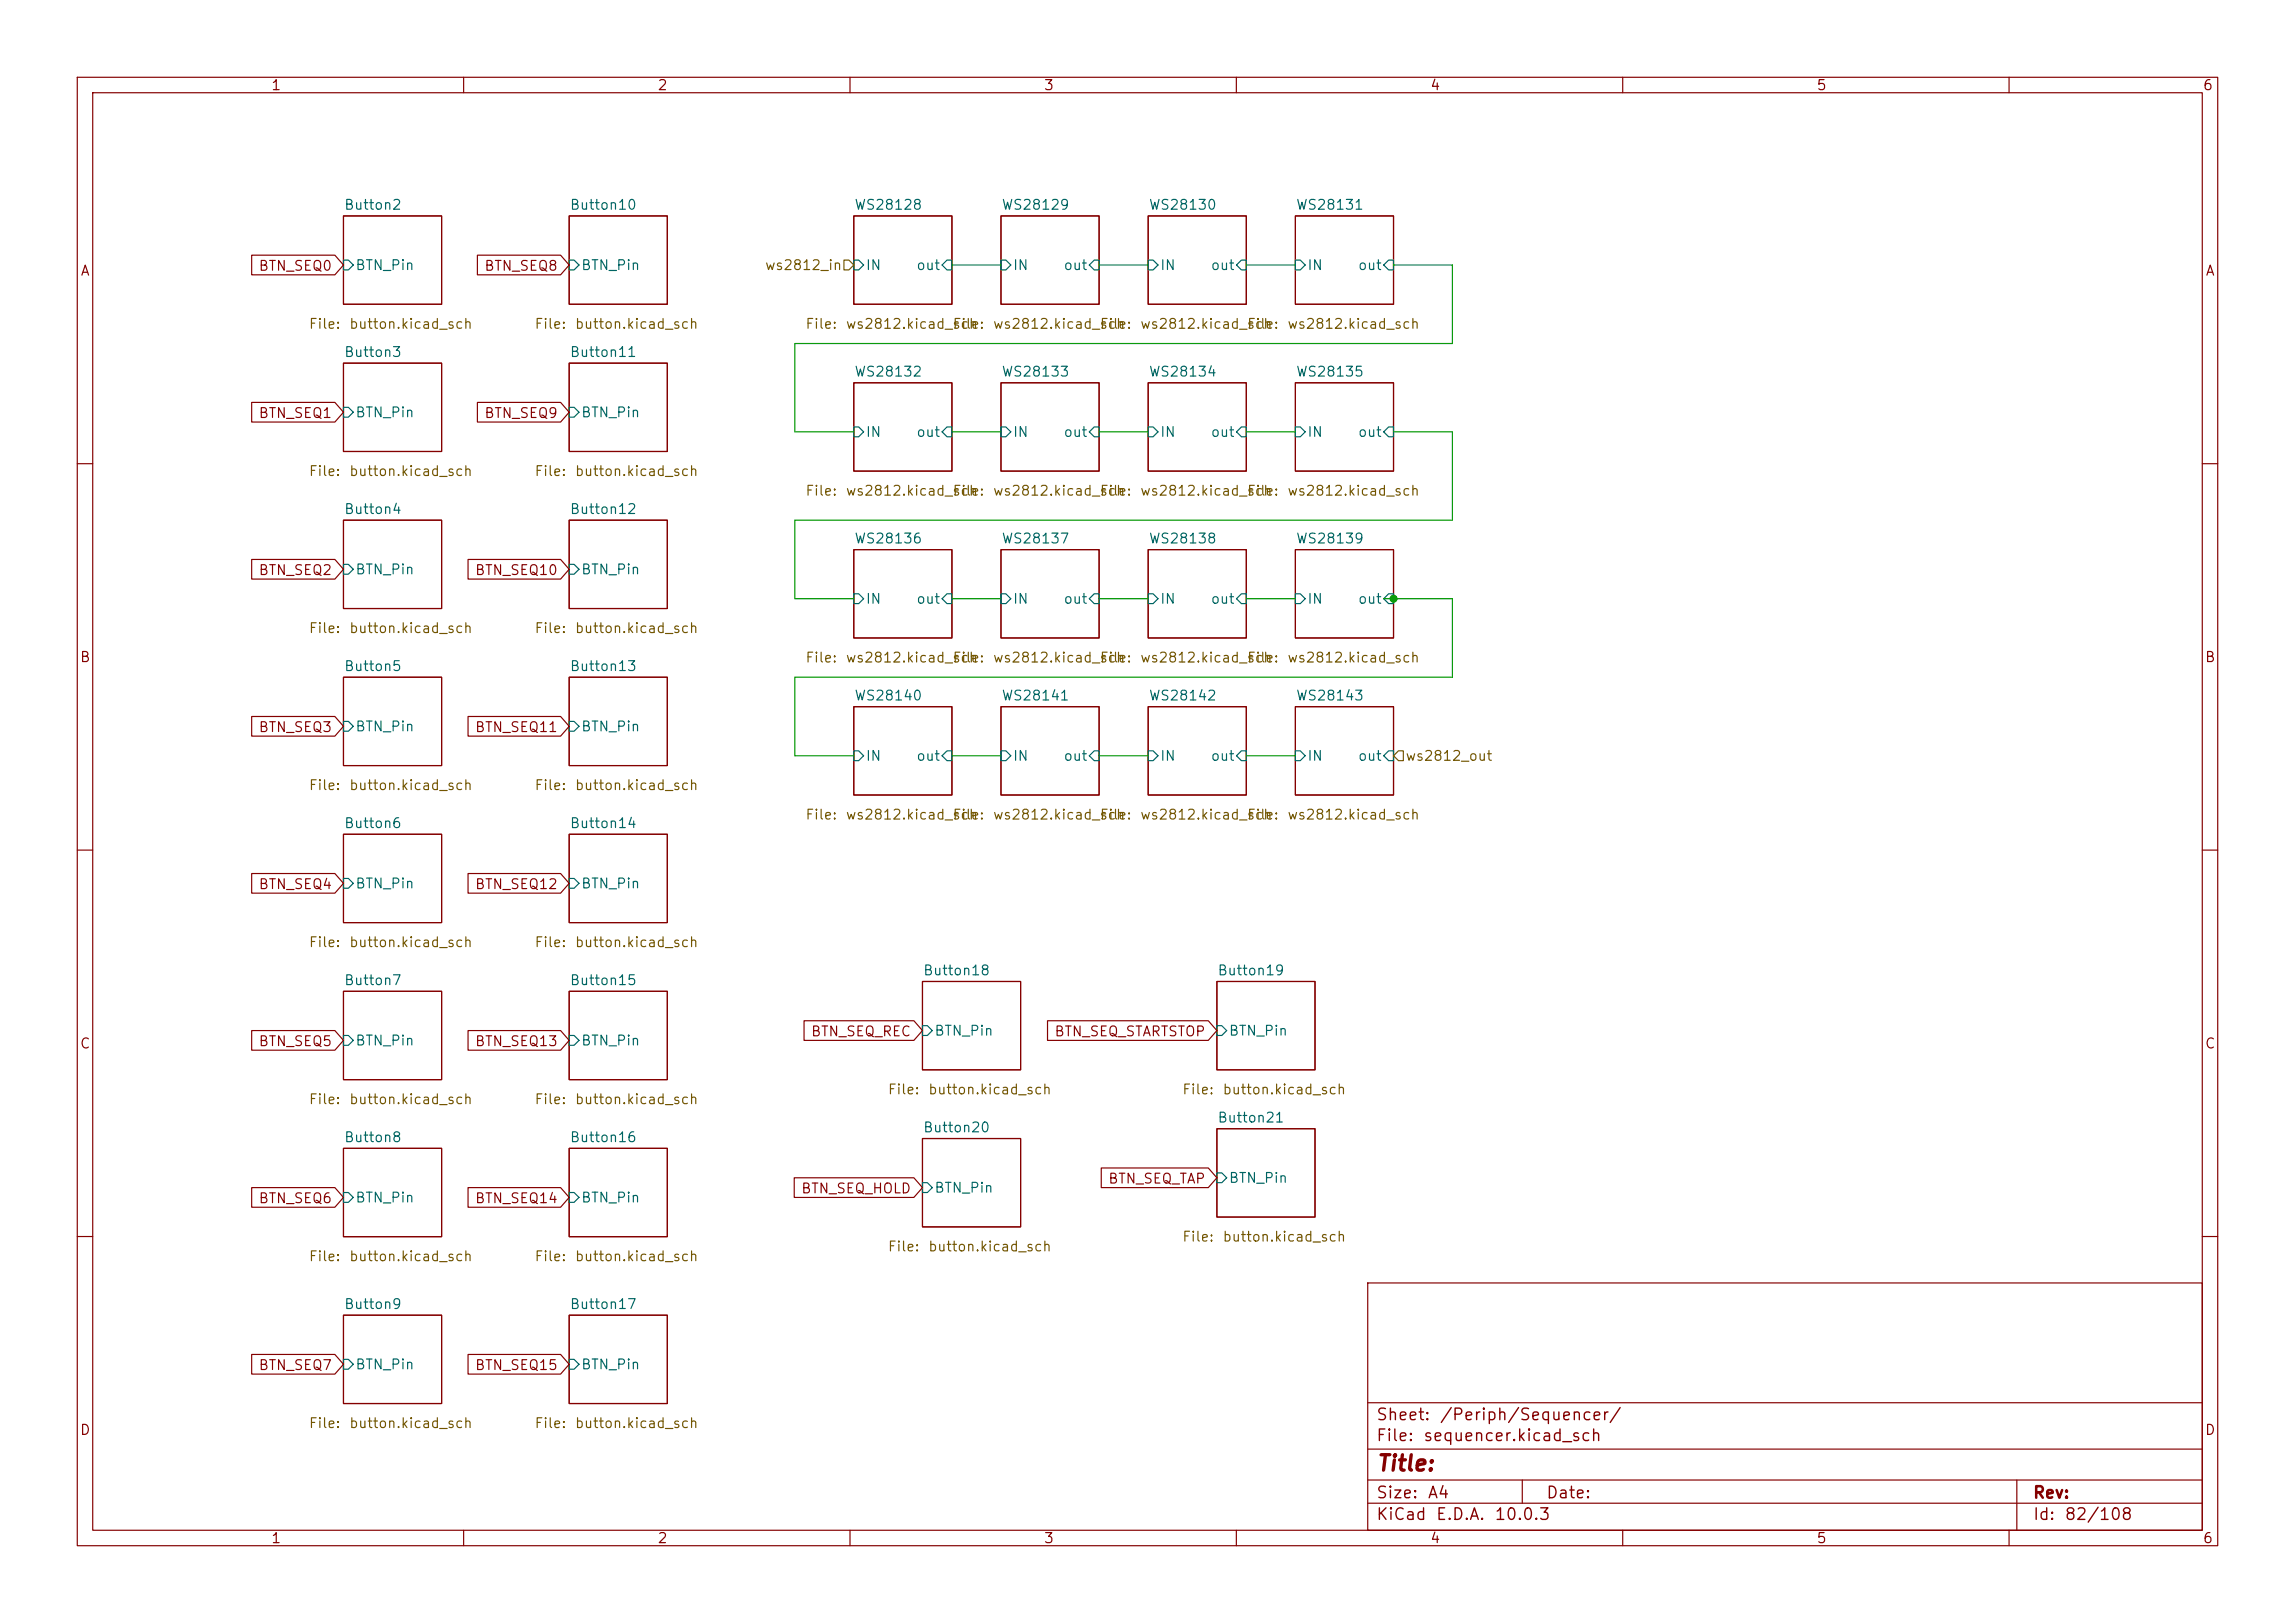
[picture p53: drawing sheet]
(kicad_sch
 (version 20260306)
 (generator "eeschema")
 (generator_version "10.0")
 (paper "A4")
 (lib_symbols)
 (junction
  (at 180.34 77.47)
  (diameter 0)
  (color 0 0 0 0))
 (wire
  (pts (xy 161.29 97.79) (xy 167.64 97.79))
  (stroke (width 0) (type default)))
 (wire
  (pts (xy 102.87 77.47) (xy 110.49 77.47))
  (stroke (width 0) (type default)))
 (wire
  (pts (xy 161.29 77.47) (xy 167.64 77.47))
  (stroke (width 0) (type default)))
 (wire
  (pts (xy 187.96 67.31) (xy 102.87 67.31))
  (stroke (width 0) (type default)))
 (wire
  (pts (xy 123.19 77.47) (xy 129.54 77.47))
  (stroke (width 0) (type default)))
 (wire
  (pts (xy 187.96 34.29) (xy 187.96 44.45))
  (stroke (width 0) (type default)))
 (wire
  (pts (xy 102.87 67.31) (xy 102.87 77.47))
  (stroke (width 0) (type default)))
 (wire
  (pts (xy 142.24 34.29) (xy 148.59 34.29))
  (stroke (width 0) (type default)))
 (wire
  (pts (xy 142.24 97.79) (xy 148.59 97.79))
  (stroke (width 0) (type default)))
 (wire
  (pts (xy 180.34 55.88) (xy 187.96 55.88))
  (stroke (width 0) (type default)))
 (wire
  (pts (xy 161.29 55.88) (xy 167.64 55.88))
  (stroke (width 0) (type default)))
 (wire
  (pts (xy 179.07 77.47) (xy 180.34 77.47))
  (stroke (width 0) (type default)))
 (wire
  (pts (xy 102.87 44.45) (xy 102.87 55.88))
  (stroke (width 0) (type default)))
 (wire
  (pts (xy 180.34 77.47) (xy 187.96 77.47))
  (stroke (width 0) (type default)))
 (wire
  (pts (xy 123.19 55.88) (xy 129.54 55.88))
  (stroke (width 0) (type default)))
 (wire
  (pts (xy 180.34 34.29) (xy 187.96 34.29))
  (stroke (width 0) (type default)))
 (wire
  (pts (xy 102.87 87.63) (xy 102.87 97.79))
  (stroke (width 0) (type default)))
 (wire
  (pts (xy 187.96 87.63) (xy 102.87 87.63))
  (stroke (width 0) (type default)))
 (wire
  (pts (xy 102.87 55.88) (xy 110.49 55.88))
  (stroke (width 0) (type default)))
 (wire
  (pts (xy 102.87 97.79) (xy 110.49 97.79))
  (stroke (width 0) (type default)))
 (wire
  (pts (xy 187.96 77.47) (xy 187.96 87.63))
  (stroke (width 0) (type default)))
 (wire
  (pts (xy 161.29 34.29) (xy 167.64 34.29))
  (stroke (width 0) (type default)))
 (wire
  (pts (xy 123.19 97.79) (xy 129.54 97.79))
  (stroke (width 0) (type default)))
 (wire
  (pts (xy 187.96 55.88) (xy 187.96 67.31))
  (stroke (width 0) (type default)))
 (wire
  (pts (xy 142.24 77.47) (xy 148.59 77.47))
  (stroke (width 0) (type default)))
 (wire
  (pts (xy 187.96 44.45) (xy 102.87 44.45))
  (stroke (width 0) (type default)))
 (wire
  (pts (xy 142.24 55.88) (xy 148.59 55.88))
  (stroke (width 0) (type default)))
 (wire
  (pts (xy 123.19 34.29) (xy 129.54 34.29))
  (stroke (width 0) (type default)))
 (global_label "BTN_SEQ_TAP"
  (shape input)
  (at 157.48 152.4 180)
  (fields_autoplaced yes)
  (effects (font (size 1.27 1.27)) (justify right))
  (property "Intersheetrefs" "${INTERSHEET_REFS}" (at 141.9763 152.4 0) (hide yes) (show_name no) (do_not_autoplace no) (effects (font (size 1.27 1.27)) (justify right))))
 (global_label "BTN_SEQ6"
  (shape input)
  (at 44.45 154.94 180)
  (fields_autoplaced yes)
  (effects (font (size 1.27 1.27)) (justify right))
  (property "Intersheetrefs" "${INTERSHEET_REFS}" (at 32.0306 154.94 0) (hide yes) (show_name no) (do_not_autoplace no) (effects (font (size 1.27 1.27)) (justify right))))
 (global_label "BTN_SEQ_REC"
  (shape input)
  (at 119.38 133.35 180)
  (fields_autoplaced yes)
  (effects (font (size 1.27 1.27)) (justify right))
  (property "Intersheetrefs" "${INTERSHEET_REFS}" (at 103.5135 133.35 0) (hide yes) (show_name no) (do_not_autoplace no) (effects (font (size 1.27 1.27)) (justify right))))
 (global_label "BTN_SEQ14"
  (shape input)
  (at 73.66 154.94 180)
  (fields_autoplaced yes)
  (effects (font (size 1.27 1.27)) (justify right))
  (property "Intersheetrefs" "${INTERSHEET_REFS}" (at 60.0311 154.94 0) (hide yes) (show_name no) (do_not_autoplace no) (effects (font (size 1.27 1.27)) (justify right))))
 (global_label "BTN_SEQ13"
  (shape input)
  (at 73.66 134.62 180)
  (fields_autoplaced yes)
  (effects (font (size 1.27 1.27)) (justify right))
  (property "Intersheetrefs" "${INTERSHEET_REFS}" (at 60.0311 134.62 0) (hide yes) (show_name no) (do_not_autoplace no) (effects (font (size 1.27 1.27)) (justify right))))
 (global_label "BTN_SEQ12"
  (shape input)
  (at 73.66 114.3 180)
  (fields_autoplaced yes)
  (effects (font (size 1.27 1.27)) (justify right))
  (property "Intersheetrefs" "${INTERSHEET_REFS}" (at 60.0311 114.3 0) (hide yes) (show_name no) (do_not_autoplace no) (effects (font (size 1.27 1.27)) (justify right))))
 (global_label "BTN_SEQ4"
  (shape input)
  (at 44.45 114.3 180)
  (fields_autoplaced yes)
  (effects (font (size 1.27 1.27)) (justify right))
  (property "Intersheetrefs" "${INTERSHEET_REFS}" (at 32.0306 114.3 0) (hide yes) (show_name no) (do_not_autoplace no) (effects (font (size 1.27 1.27)) (justify right))))
 (global_label "BTN_SEQ2"
  (shape input)
  (at 44.45 73.66 180)
  (fields_autoplaced yes)
  (effects (font (size 1.27 1.27)) (justify right))
  (property "Intersheetrefs" "${INTERSHEET_REFS}" (at 32.0306 73.66 0) (hide yes) (show_name no) (do_not_autoplace no) (effects (font (size 1.27 1.27)) (justify right))))
 (global_label "BTN_SEQ11"
  (shape input)
  (at 73.66 93.98 180)
  (fields_autoplaced yes)
  (effects (font (size 1.27 1.27)) (justify right))
  (property "Intersheetrefs" "${INTERSHEET_REFS}" (at 60.0311 93.98 0) (hide yes) (show_name no) (do_not_autoplace no) (effects (font (size 1.27 1.27)) (justify right))))
 (global_label "BTN_SEQ8"
  (shape input)
  (at 73.66 34.29 180)
  (fields_autoplaced yes)
  (effects (font (size 1.27 1.27)) (justify right))
  (property "Intersheetrefs" "${INTERSHEET_REFS}" (at 61.2406 34.29 0) (hide yes) (show_name no) (do_not_autoplace no) (effects (font (size 1.27 1.27)) (justify right))))
 (global_label "BTN_SEQ15"
  (shape input)
  (at 73.66 176.53 180)
  (fields_autoplaced yes)
  (effects (font (size 1.27 1.27)) (justify right))
  (property "Intersheetrefs" "${INTERSHEET_REFS}" (at 60.0311 176.53 0) (hide yes) (show_name no) (do_not_autoplace no) (effects (font (size 1.27 1.27)) (justify right))))
 (global_label "BTN_SEQ5"
  (shape input)
  (at 44.45 134.62 180)
  (fields_autoplaced yes)
  (effects (font (size 1.27 1.27)) (justify right))
  (property "Intersheetrefs" "${INTERSHEET_REFS}" (at 32.0306 134.62 0) (hide yes) (show_name no) (do_not_autoplace no) (effects (font (size 1.27 1.27)) (justify right))))
 (global_label "BTN_SEQ3"
  (shape input)
  (at 44.45 93.98 180)
  (fields_autoplaced yes)
  (effects (font (size 1.27 1.27)) (justify right))
  (property "Intersheetrefs" "${INTERSHEET_REFS}" (at 32.0306 93.98 0) (hide yes) (show_name no) (do_not_autoplace no) (effects (font (size 1.27 1.27)) (justify right))))
 (global_label "BTN_SEQ7"
  (shape input)
  (at 44.45 176.53 180)
  (fields_autoplaced yes)
  (effects (font (size 1.27 1.27)) (justify right))
  (property "Intersheetrefs" "${INTERSHEET_REFS}" (at 32.0306 176.53 0) (hide yes) (show_name no) (do_not_autoplace no) (effects (font (size 1.27 1.27)) (justify right))))
 (global_label "BTN_SEQ_HOLD"
  (shape input)
  (at 119.38 153.67 180)
  (fields_autoplaced yes)
  (effects (font (size 1.27 1.27)) (justify right))
  (property "Intersheetrefs" "${INTERSHEET_REFS}" (at 102.2434 153.67 0) (hide yes) (show_name no) (do_not_autoplace no) (effects (font (size 1.27 1.27)) (justify right))))
 (global_label "BTN_SEQ1"
  (shape input)
  (at 44.45 53.34 180)
  (fields_autoplaced yes)
  (effects (font (size 1.27 1.27)) (justify right))
  (property "Intersheetrefs" "${INTERSHEET_REFS}" (at 32.0306 53.34 0) (hide yes) (show_name no) (do_not_autoplace no) (effects (font (size 1.27 1.27)) (justify right))))
 (global_label "BTN_SEQ0"
  (shape input)
  (at 44.45 34.29 180)
  (fields_autoplaced yes)
  (effects (font (size 1.27 1.27)) (justify right))
  (property "Intersheetrefs" "${INTERSHEET_REFS}" (at 32.0306 34.29 0) (hide yes) (show_name no) (do_not_autoplace no) (effects (font (size 1.27 1.27)) (justify right))))
 (global_label "BTN_SEQ10"
  (shape input)
  (at 73.66 73.66 180)
  (fields_autoplaced yes)
  (effects (font (size 1.27 1.27)) (justify right))
  (property "Intersheetrefs" "${INTERSHEET_REFS}" (at 60.0311 73.66 0) (hide yes) (show_name no) (do_not_autoplace no) (effects (font (size 1.27 1.27)) (justify right))))
 (global_label "BTN_SEQ_STARTSTOP"
  (shape input)
  (at 157.48 133.35 180)
  (fields_autoplaced yes)
  (effects (font (size 1.27 1.27)) (justify right))
  (property "Intersheetrefs" "${INTERSHEET_REFS}" (at 135.0216 133.35 0) (hide yes) (show_name no) (do_not_autoplace no) (effects (font (size 1.27 1.27)) (justify right))))
 (global_label "BTN_SEQ9"
  (shape input)
  (at 73.66 53.34 180)
  (fields_autoplaced yes)
  (effects (font (size 1.27 1.27)) (justify right))
  (property "Intersheetrefs" "${INTERSHEET_REFS}" (at 61.2406 53.34 0) (hide yes) (show_name no) (do_not_autoplace no) (effects (font (size 1.27 1.27)) (justify right))))
 (hierarchical_label "ws2812_in"
  (shape input)
  (at 110.49 34.29 180)
  (effects (font (size 1.27 1.27)) (justify right)))
 (hierarchical_label "ws2812_out"
  (shape input)
  (at 180.34 97.79 0)
  (effects (font (size 1.27 1.27)) (justify left)))
 (sheet
  (at 157.48 127)
  (size 12.7 11.43)
  (exclude_from_sim no)
  (in_bom yes)
  (on_board yes)
  (dnp no)
  (stroke (width 0.1524) (type solid))
  (fill (color 0 0 0 0))
  (property "Sheetname" "Button19" (at 157.48 126.2884 0) (show_name no) (do_not_autoplace no) (effects (font (size 1.27 1.27)) (justify left bottom)))
  (property "Sheetfile" "button.kicad_sch" (at 152.908 140.208 0) (show_name no) (do_not_autoplace no) (effects (font (size 1.27 1.27)) (justify left top)))
  (pin "BTN_Pin" input (at 157.48 133.35 180) (effects (font (size 1.27 1.27)) (justify left))))
 (sheet
  (at 167.64 91.44)
  (size 12.7 11.43)
  (exclude_from_sim no)
  (in_bom yes)
  (on_board yes)
  (dnp no)
  (stroke (width 0.1524) (type solid))
  (fill (color 0 0 0 0))
  (property "Sheetname" "WS28143" (at 167.64 90.7284 0) (show_name no) (do_not_autoplace no) (effects (font (size 1.27 1.27)) (justify left bottom)))
  (property "Sheetfile" "ws2812.kicad_sch" (at 161.29 104.648 0) (show_name no) (do_not_autoplace no) (effects (font (size 1.27 1.27)) (justify left top)))
  (property "Field2" "" (at 167.64 91.44 0) (hide yes) (show_name no) (do_not_autoplace no) (effects (font (size 1.27 1.27))))
  (pin "out" input (at 180.34 97.79 0) (effects (font (size 1.27 1.27)) (justify right)))
  (pin "IN" input (at 167.64 97.79 180) (effects (font (size 1.27 1.27)) (justify left))))
 (sheet
  (at 167.64 71.12)
  (size 12.7 11.43)
  (exclude_from_sim no)
  (in_bom yes)
  (on_board yes)
  (dnp no)
  (stroke (width 0.1524) (type solid))
  (fill (color 0 0 0 0))
  (property "Sheetname" "WS28139" (at 167.64 70.4084 0) (show_name no) (do_not_autoplace no) (effects (font (size 1.27 1.27)) (justify left bottom)))
  (property "Sheetfile" "ws2812.kicad_sch" (at 161.29 84.328 0) (show_name no) (do_not_autoplace no) (effects (font (size 1.27 1.27)) (justify left top)))
  (property "Field2" "" (at 167.64 71.12 0) (hide yes) (show_name no) (do_not_autoplace no) (effects (font (size 1.27 1.27))))
  (pin "out" input (at 180.34 77.47 0) (effects (font (size 1.27 1.27)) (justify right)))
  (pin "IN" input (at 167.64 77.47 180) (effects (font (size 1.27 1.27)) (justify left))))
 (sheet
  (at 148.59 91.44)
  (size 12.7 11.43)
  (exclude_from_sim no)
  (in_bom yes)
  (on_board yes)
  (dnp no)
  (stroke (width 0.1524) (type solid))
  (fill (color 0 0 0 0))
  (property "Sheetname" "WS28142" (at 148.59 90.7284 0) (show_name no) (do_not_autoplace no) (effects (font (size 1.27 1.27)) (justify left bottom)))
  (property "Sheetfile" "ws2812.kicad_sch" (at 142.24 104.648 0) (show_name no) (do_not_autoplace no) (effects (font (size 1.27 1.27)) (justify left top)))
  (property "Field2" "" (at 148.59 91.44 0) (hide yes) (show_name no) (do_not_autoplace no) (effects (font (size 1.27 1.27))))
  (pin "out" input (at 161.29 97.79 0) (effects (font (size 1.27 1.27)) (justify right)))
  (pin "IN" input (at 148.59 97.79 180) (effects (font (size 1.27 1.27)) (justify left))))
 (sheet
  (at 73.66 170.18)
  (size 12.7 11.43)
  (exclude_from_sim no)
  (in_bom yes)
  (on_board yes)
  (dnp no)
  (stroke (width 0.1524) (type solid))
  (fill (color 0 0 0 0))
  (property "Sheetname" "Button17" (at 73.66 169.4684 0) (show_name no) (do_not_autoplace no) (effects (font (size 1.27 1.27)) (justify left bottom)))
  (property "Sheetfile" "button.kicad_sch" (at 69.088 183.388 0) (show_name no) (do_not_autoplace no) (effects (font (size 1.27 1.27)) (justify left top)))
  (pin "BTN_Pin" input (at 73.66 176.53 180) (effects (font (size 1.27 1.27)) (justify left))))
 (sheet
  (at 44.45 67.31)
  (size 12.7 11.43)
  (exclude_from_sim no)
  (in_bom yes)
  (on_board yes)
  (dnp no)
  (stroke (width 0.1524) (type solid))
  (fill (color 0 0 0 0))
  (property "Sheetname" "Button4" (at 44.45 66.5984 0) (show_name no) (do_not_autoplace no) (effects (font (size 1.27 1.27)) (justify left bottom)))
  (property "Sheetfile" "button.kicad_sch" (at 39.878 80.518 0) (show_name no) (do_not_autoplace no) (effects (font (size 1.27 1.27)) (justify left top)))
  (pin "BTN_Pin" input (at 44.45 73.66 180) (effects (font (size 1.27 1.27)) (justify left))))
 (sheet
  (at 73.66 67.31)
  (size 12.7 11.43)
  (exclude_from_sim no)
  (in_bom yes)
  (on_board yes)
  (dnp no)
  (stroke (width 0.1524) (type solid))
  (fill (color 0 0 0 0))
  (property "Sheetname" "Button12" (at 73.66 66.5984 0) (show_name no) (do_not_autoplace no) (effects (font (size 1.27 1.27)) (justify left bottom)))
  (property "Sheetfile" "button.kicad_sch" (at 69.088 80.518 0) (show_name no) (do_not_autoplace no) (effects (font (size 1.27 1.27)) (justify left top)))
  (pin "BTN_Pin" input (at 73.66 73.66 180) (effects (font (size 1.27 1.27)) (justify left))))
 (sheet
  (at 44.45 148.59)
  (size 12.7 11.43)
  (exclude_from_sim no)
  (in_bom yes)
  (on_board yes)
  (dnp no)
  (stroke (width 0.1524) (type solid))
  (fill (color 0 0 0 0))
  (property "Sheetname" "Button8" (at 44.45 147.8784 0) (show_name no) (do_not_autoplace no) (effects (font (size 1.27 1.27)) (justify left bottom)))
  (property "Sheetfile" "button.kicad_sch" (at 39.878 161.798 0) (show_name no) (do_not_autoplace no) (effects (font (size 1.27 1.27)) (justify left top)))
  (pin "BTN_Pin" input (at 44.45 154.94 180) (effects (font (size 1.27 1.27)) (justify left))))
 (sheet
  (at 148.59 49.53)
  (size 12.7 11.43)
  (exclude_from_sim no)
  (in_bom yes)
  (on_board yes)
  (dnp no)
  (stroke (width 0.1524) (type solid))
  (fill (color 0 0 0 0))
  (property "Sheetname" "WS28134" (at 148.59 48.8184 0) (show_name no) (do_not_autoplace no) (effects (font (size 1.27 1.27)) (justify left bottom)))
  (property "Sheetfile" "ws2812.kicad_sch" (at 142.24 62.738 0) (show_name no) (do_not_autoplace no) (effects (font (size 1.27 1.27)) (justify left top)))
  (property "Field2" "" (at 148.59 49.53 0) (hide yes) (show_name no) (do_not_autoplace no) (effects (font (size 1.27 1.27))))
  (pin "out" input (at 161.29 55.88 0) (effects (font (size 1.27 1.27)) (justify right)))
  (pin "IN" input (at 148.59 55.88 180) (effects (font (size 1.27 1.27)) (justify left))))
 (sheet
  (at 167.64 27.94)
  (size 12.7 11.43)
  (exclude_from_sim no)
  (in_bom yes)
  (on_board yes)
  (dnp no)
  (stroke (width 0.1524) (type solid))
  (fill (color 0 0 0 0))
  (property "Sheetname" "WS28131" (at 167.64 27.2284 0) (show_name no) (do_not_autoplace no) (effects (font (size 1.27 1.27)) (justify left bottom)))
  (property "Sheetfile" "ws2812.kicad_sch" (at 161.29 41.148 0) (show_name no) (do_not_autoplace no) (effects (font (size 1.27 1.27)) (justify left top)))
  (property "Field2" "" (at 167.64 27.94 0) (hide yes) (show_name no) (do_not_autoplace no) (effects (font (size 1.27 1.27))))
  (pin "out" input (at 180.34 34.29 0) (effects (font (size 1.27 1.27)) (justify right)))
  (pin "IN" input (at 167.64 34.29 180) (effects (font (size 1.27 1.27)) (justify left))))
 (sheet
  (at 44.45 128.27)
  (size 12.7 11.43)
  (exclude_from_sim no)
  (in_bom yes)
  (on_board yes)
  (dnp no)
  (stroke (width 0.1524) (type solid))
  (fill (color 0 0 0 0))
  (property "Sheetname" "Button7" (at 44.45 127.5584 0) (show_name no) (do_not_autoplace no) (effects (font (size 1.27 1.27)) (justify left bottom)))
  (property "Sheetfile" "button.kicad_sch" (at 39.878 141.478 0) (show_name no) (do_not_autoplace no) (effects (font (size 1.27 1.27)) (justify left top)))
  (pin "BTN_Pin" input (at 44.45 134.62 180) (effects (font (size 1.27 1.27)) (justify left))))
 (sheet
  (at 73.66 148.59)
  (size 12.7 11.43)
  (exclude_from_sim no)
  (in_bom yes)
  (on_board yes)
  (dnp no)
  (stroke (width 0.1524) (type solid))
  (fill (color 0 0 0 0))
  (property "Sheetname" "Button16" (at 73.66 147.8784 0) (show_name no) (do_not_autoplace no) (effects (font (size 1.27 1.27)) (justify left bottom)))
  (property "Sheetfile" "button.kicad_sch" (at 69.088 161.798 0) (show_name no) (do_not_autoplace no) (effects (font (size 1.27 1.27)) (justify left top)))
  (pin "BTN_Pin" input (at 73.66 154.94 180) (effects (font (size 1.27 1.27)) (justify left))))
 (sheet
  (at 110.49 91.44)
  (size 12.7 11.43)
  (exclude_from_sim no)
  (in_bom yes)
  (on_board yes)
  (dnp no)
  (stroke (width 0.1524) (type solid))
  (fill (color 0 0 0 0))
  (property "Sheetname" "WS28140" (at 110.49 90.7284 0) (show_name no) (do_not_autoplace no) (effects (font (size 1.27 1.27)) (justify left bottom)))
  (property "Sheetfile" "ws2812.kicad_sch" (at 104.14 104.648 0) (show_name no) (do_not_autoplace no) (effects (font (size 1.27 1.27)) (justify left top)))
  (property "Field2" "" (at 110.49 91.44 0) (hide yes) (show_name no) (do_not_autoplace no) (effects (font (size 1.27 1.27))))
  (pin "out" input (at 123.19 97.79 0) (effects (font (size 1.27 1.27)) (justify right)))
  (pin "IN" input (at 110.49 97.79 180) (effects (font (size 1.27 1.27)) (justify left))))
 (sheet
  (at 73.66 46.99)
  (size 12.7 11.43)
  (exclude_from_sim no)
  (in_bom yes)
  (on_board yes)
  (dnp no)
  (stroke (width 0.1524) (type solid))
  (fill (color 0 0 0 0))
  (property "Sheetname" "Button11" (at 73.66 46.2784 0) (show_name no) (do_not_autoplace no) (effects (font (size 1.27 1.27)) (justify left bottom)))
  (property "Sheetfile" "button.kicad_sch" (at 69.088 60.198 0) (show_name no) (do_not_autoplace no) (effects (font (size 1.27 1.27)) (justify left top)))
  (pin "BTN_Pin" input (at 73.66 53.34 180) (effects (font (size 1.27 1.27)) (justify left))))
 (sheet
  (at 148.59 71.12)
  (size 12.7 11.43)
  (exclude_from_sim no)
  (in_bom yes)
  (on_board yes)
  (dnp no)
  (stroke (width 0.1524) (type solid))
  (fill (color 0 0 0 0))
  (property "Sheetname" "WS28138" (at 148.59 70.4084 0) (show_name no) (do_not_autoplace no) (effects (font (size 1.27 1.27)) (justify left bottom)))
  (property "Sheetfile" "ws2812.kicad_sch" (at 142.24 84.328 0) (show_name no) (do_not_autoplace no) (effects (font (size 1.27 1.27)) (justify left top)))
  (property "Field2" "" (at 148.59 71.12 0) (hide yes) (show_name no) (do_not_autoplace no) (effects (font (size 1.27 1.27))))
  (pin "out" input (at 161.29 77.47 0) (effects (font (size 1.27 1.27)) (justify right)))
  (pin "IN" input (at 148.59 77.47 180) (effects (font (size 1.27 1.27)) (justify left))))
 (sheet
  (at 44.45 170.18)
  (size 12.7 11.43)
  (exclude_from_sim no)
  (in_bom yes)
  (on_board yes)
  (dnp no)
  (stroke (width 0.1524) (type solid))
  (fill (color 0 0 0 0))
  (property "Sheetname" "Button9" (at 44.45 169.4684 0) (show_name no) (do_not_autoplace no) (effects (font (size 1.27 1.27)) (justify left bottom)))
  (property "Sheetfile" "button.kicad_sch" (at 39.878 183.388 0) (show_name no) (do_not_autoplace no) (effects (font (size 1.27 1.27)) (justify left top)))
  (pin "BTN_Pin" input (at 44.45 176.53 180) (effects (font (size 1.27 1.27)) (justify left))))
 (sheet
  (at 129.54 27.94)
  (size 12.7 11.43)
  (exclude_from_sim no)
  (in_bom yes)
  (on_board yes)
  (dnp no)
  (stroke (width 0.1524) (type solid))
  (fill (color 0 0 0 0))
  (property "Sheetname" "WS28129" (at 129.54 27.2284 0) (show_name no) (do_not_autoplace no) (effects (font (size 1.27 1.27)) (justify left bottom)))
  (property "Sheetfile" "ws2812.kicad_sch" (at 123.19 41.148 0) (show_name no) (do_not_autoplace no) (effects (font (size 1.27 1.27)) (justify left top)))
  (property "Field2" "" (at 129.54 27.94 0) (hide yes) (show_name no) (do_not_autoplace no) (effects (font (size 1.27 1.27))))
  (pin "out" input (at 142.24 34.29 0) (effects (font (size 1.27 1.27)) (justify right)))
  (pin "IN" input (at 129.54 34.29 180) (effects (font (size 1.27 1.27)) (justify left))))
 (sheet
  (at 148.59 27.94)
  (size 12.7 11.43)
  (exclude_from_sim no)
  (in_bom yes)
  (on_board yes)
  (dnp no)
  (stroke (width 0.1524) (type solid))
  (fill (color 0 0 0 0))
  (property "Sheetname" "WS28130" (at 148.59 27.2284 0) (show_name no) (do_not_autoplace no) (effects (font (size 1.27 1.27)) (justify left bottom)))
  (property "Sheetfile" "ws2812.kicad_sch" (at 142.24 41.148 0) (show_name no) (do_not_autoplace no) (effects (font (size 1.27 1.27)) (justify left top)))
  (property "Field2" "" (at 148.59 27.94 0) (hide yes) (show_name no) (do_not_autoplace no) (effects (font (size 1.27 1.27))))
  (pin "out" input (at 161.29 34.29 0) (effects (font (size 1.27 1.27)) (justify right)))
  (pin "IN" input (at 148.59 34.29 180) (effects (font (size 1.27 1.27)) (justify left))))
 (sheet
  (at 119.38 127)
  (size 12.7 11.43)
  (exclude_from_sim no)
  (in_bom yes)
  (on_board yes)
  (dnp no)
  (stroke (width 0.1524) (type solid))
  (fill (color 0 0 0 0))
  (property "Sheetname" "Button18" (at 119.38 126.2884 0) (show_name no) (do_not_autoplace no) (effects (font (size 1.27 1.27)) (justify left bottom)))
  (property "Sheetfile" "button.kicad_sch" (at 114.808 140.208 0) (show_name no) (do_not_autoplace no) (effects (font (size 1.27 1.27)) (justify left top)))
  (pin "BTN_Pin" input (at 119.38 133.35 180) (effects (font (size 1.27 1.27)) (justify left))))
 (sheet
  (at 44.45 107.95)
  (size 12.7 11.43)
  (exclude_from_sim no)
  (in_bom yes)
  (on_board yes)
  (dnp no)
  (stroke (width 0.1524) (type solid))
  (fill (color 0 0 0 0))
  (property "Sheetname" "Button6" (at 44.45 107.2384 0) (show_name no) (do_not_autoplace no) (effects (font (size 1.27 1.27)) (justify left bottom)))
  (property "Sheetfile" "button.kicad_sch" (at 39.878 121.158 0) (show_name no) (do_not_autoplace no) (effects (font (size 1.27 1.27)) (justify left top)))
  (pin "BTN_Pin" input (at 44.45 114.3 180) (effects (font (size 1.27 1.27)) (justify left))))
 (sheet
  (at 129.54 91.44)
  (size 12.7 11.43)
  (exclude_from_sim no)
  (in_bom yes)
  (on_board yes)
  (dnp no)
  (stroke (width 0.1524) (type solid))
  (fill (color 0 0 0 0))
  (property "Sheetname" "WS28141" (at 129.54 90.7284 0) (show_name no) (do_not_autoplace no) (effects (font (size 1.27 1.27)) (justify left bottom)))
  (property "Sheetfile" "ws2812.kicad_sch" (at 123.19 104.648 0) (show_name no) (do_not_autoplace no) (effects (font (size 1.27 1.27)) (justify left top)))
  (property "Field2" "" (at 129.54 91.44 0) (hide yes) (show_name no) (do_not_autoplace no) (effects (font (size 1.27 1.27))))
  (pin "out" input (at 142.24 97.79 0) (effects (font (size 1.27 1.27)) (justify right)))
  (pin "IN" input (at 129.54 97.79 180) (effects (font (size 1.27 1.27)) (justify left))))
 (sheet
  (at 110.49 71.12)
  (size 12.7 11.43)
  (exclude_from_sim no)
  (in_bom yes)
  (on_board yes)
  (dnp no)
  (stroke (width 0.1524) (type solid))
  (fill (color 0 0 0 0))
  (property "Sheetname" "WS28136" (at 110.49 70.4084 0) (show_name no) (do_not_autoplace no) (effects (font (size 1.27 1.27)) (justify left bottom)))
  (property "Sheetfile" "ws2812.kicad_sch" (at 104.14 84.328 0) (show_name no) (do_not_autoplace no) (effects (font (size 1.27 1.27)) (justify left top)))
  (property "Field2" "" (at 110.49 71.12 0) (hide yes) (show_name no) (do_not_autoplace no) (effects (font (size 1.27 1.27))))
  (pin "out" input (at 123.19 77.47 0) (effects (font (size 1.27 1.27)) (justify right)))
  (pin "IN" input (at 110.49 77.47 180) (effects (font (size 1.27 1.27)) (justify left))))
 (sheet
  (at 44.45 87.63)
  (size 12.7 11.43)
  (exclude_from_sim no)
  (in_bom yes)
  (on_board yes)
  (dnp no)
  (stroke (width 0.1524) (type solid))
  (fill (color 0 0 0 0))
  (property "Sheetname" "Button5" (at 44.45 86.9184 0) (show_name no) (do_not_autoplace no) (effects (font (size 1.27 1.27)) (justify left bottom)))
  (property "Sheetfile" "button.kicad_sch" (at 39.878 100.838 0) (show_name no) (do_not_autoplace no) (effects (font (size 1.27 1.27)) (justify left top)))
  (pin "BTN_Pin" input (at 44.45 93.98 180) (effects (font (size 1.27 1.27)) (justify left))))
 (sheet
  (at 129.54 71.12)
  (size 12.7 11.43)
  (exclude_from_sim no)
  (in_bom yes)
  (on_board yes)
  (dnp no)
  (stroke (width 0.1524) (type solid))
  (fill (color 0 0 0 0))
  (property "Sheetname" "WS28137" (at 129.54 70.4084 0) (show_name no) (do_not_autoplace no) (effects (font (size 1.27 1.27)) (justify left bottom)))
  (property "Sheetfile" "ws2812.kicad_sch" (at 123.19 84.328 0) (show_name no) (do_not_autoplace no) (effects (font (size 1.27 1.27)) (justify left top)))
  (property "Field2" "" (at 129.54 71.12 0) (hide yes) (show_name no) (do_not_autoplace no) (effects (font (size 1.27 1.27))))
  (pin "out" input (at 142.24 77.47 0) (effects (font (size 1.27 1.27)) (justify right)))
  (pin "IN" input (at 129.54 77.47 180) (effects (font (size 1.27 1.27)) (justify left))))
 (sheet
  (at 110.49 27.94)
  (size 12.7 11.43)
  (exclude_from_sim no)
  (in_bom yes)
  (on_board yes)
  (dnp no)
  (stroke (width 0.1524) (type solid))
  (fill (color 0 0 0 0))
  (property "Sheetname" "WS28128" (at 110.49 27.2284 0) (show_name no) (do_not_autoplace no) (effects (font (size 1.27 1.27)) (justify left bottom)))
  (property "Sheetfile" "ws2812.kicad_sch" (at 104.14 41.148 0) (show_name no) (do_not_autoplace no) (effects (font (size 1.27 1.27)) (justify left top)))
  (property "Field2" "" (at 110.49 27.94 0) (hide yes) (show_name no) (do_not_autoplace no) (effects (font (size 1.27 1.27))))
  (pin "out" input (at 123.19 34.29 0) (effects (font (size 1.27 1.27)) (justify right)))
  (pin "IN" input (at 110.49 34.29 180) (effects (font (size 1.27 1.27)) (justify left))))
 (sheet
  (at 110.49 49.53)
  (size 12.7 11.43)
  (exclude_from_sim no)
  (in_bom yes)
  (on_board yes)
  (dnp no)
  (stroke (width 0.1524) (type solid))
  (fill (color 0 0 0 0))
  (property "Sheetname" "WS28132" (at 110.49 48.8184 0) (show_name no) (do_not_autoplace no) (effects (font (size 1.27 1.27)) (justify left bottom)))
  (property "Sheetfile" "ws2812.kicad_sch" (at 104.14 62.738 0) (show_name no) (do_not_autoplace no) (effects (font (size 1.27 1.27)) (justify left top)))
  (property "Field2" "" (at 110.49 49.53 0) (hide yes) (show_name no) (do_not_autoplace no) (effects (font (size 1.27 1.27))))
  (pin "out" input (at 123.19 55.88 0) (effects (font (size 1.27 1.27)) (justify right)))
  (pin "IN" input (at 110.49 55.88 180) (effects (font (size 1.27 1.27)) (justify left))))
 (sheet
  (at 44.45 46.99)
  (size 12.7 11.43)
  (exclude_from_sim no)
  (in_bom yes)
  (on_board yes)
  (dnp no)
  (stroke (width 0.1524) (type solid))
  (fill (color 0 0 0 0))
  (property "Sheetname" "Button3" (at 44.45 46.2784 0) (show_name no) (do_not_autoplace no) (effects (font (size 1.27 1.27)) (justify left bottom)))
  (property "Sheetfile" "button.kicad_sch" (at 39.878 60.198 0) (show_name no) (do_not_autoplace no) (effects (font (size 1.27 1.27)) (justify left top)))
  (pin "BTN_Pin" input (at 44.45 53.34 180) (effects (font (size 1.27 1.27)) (justify left))))
 (sheet
  (at 73.66 87.63)
  (size 12.7 11.43)
  (exclude_from_sim no)
  (in_bom yes)
  (on_board yes)
  (dnp no)
  (stroke (width 0.1524) (type solid))
  (fill (color 0 0 0 0))
  (property "Sheetname" "Button13" (at 73.66 86.9184 0) (show_name no) (do_not_autoplace no) (effects (font (size 1.27 1.27)) (justify left bottom)))
  (property "Sheetfile" "button.kicad_sch" (at 69.088 100.838 0) (show_name no) (do_not_autoplace no) (effects (font (size 1.27 1.27)) (justify left top)))
  (pin "BTN_Pin" input (at 73.66 93.98 180) (effects (font (size 1.27 1.27)) (justify left))))
 (sheet
  (at 167.64 49.53)
  (size 12.7 11.43)
  (exclude_from_sim no)
  (in_bom yes)
  (on_board yes)
  (dnp no)
  (stroke (width 0.1524) (type solid))
  (fill (color 0 0 0 0))
  (property "Sheetname" "WS28135" (at 167.64 48.8184 0) (show_name no) (do_not_autoplace no) (effects (font (size 1.27 1.27)) (justify left bottom)))
  (property "Sheetfile" "ws2812.kicad_sch" (at 161.29 62.738 0) (show_name no) (do_not_autoplace no) (effects (font (size 1.27 1.27)) (justify left top)))
  (property "Field2" "" (at 167.64 49.53 0) (hide yes) (show_name no) (do_not_autoplace no) (effects (font (size 1.27 1.27))))
  (pin "out" input (at 180.34 55.88 0) (effects (font (size 1.27 1.27)) (justify right)))
  (pin "IN" input (at 167.64 55.88 180) (effects (font (size 1.27 1.27)) (justify left))))
 (sheet
  (at 129.54 49.53)
  (size 12.7 11.43)
  (exclude_from_sim no)
  (in_bom yes)
  (on_board yes)
  (dnp no)
  (stroke (width 0.1524) (type solid))
  (fill (color 0 0 0 0))
  (property "Sheetname" "WS28133" (at 129.54 48.8184 0) (show_name no) (do_not_autoplace no) (effects (font (size 1.27 1.27)) (justify left bottom)))
  (property "Sheetfile" "ws2812.kicad_sch" (at 123.19 62.738 0) (show_name no) (do_not_autoplace no) (effects (font (size 1.27 1.27)) (justify left top)))
  (property "Field2" "" (at 129.54 49.53 0) (hide yes) (show_name no) (do_not_autoplace no) (effects (font (size 1.27 1.27))))
  (pin "out" input (at 142.24 55.88 0) (effects (font (size 1.27 1.27)) (justify right)))
  (pin "IN" input (at 129.54 55.88 180) (effects (font (size 1.27 1.27)) (justify left))))
 (sheet
  (at 73.66 27.94)
  (size 12.7 11.43)
  (exclude_from_sim no)
  (in_bom yes)
  (on_board yes)
  (dnp no)
  (stroke (width 0.1524) (type solid))
  (fill (color 0 0 0 0))
  (property "Sheetname" "Button10" (at 73.66 27.2284 0) (show_name no) (do_not_autoplace no) (effects (font (size 1.27 1.27)) (justify left bottom)))
  (property "Sheetfile" "button.kicad_sch" (at 69.088 41.148 0) (show_name no) (do_not_autoplace no) (effects (font (size 1.27 1.27)) (justify left top)))
  (pin "BTN_Pin" input (at 73.66 34.29 180) (effects (font (size 1.27 1.27)) (justify left))))
 (sheet
  (at 44.45 27.94)
  (size 12.7 11.43)
  (exclude_from_sim no)
  (in_bom yes)
  (on_board yes)
  (dnp no)
  (stroke (width 0.1524) (type solid))
  (fill (color 0 0 0 0))
  (property "Sheetname" "Button2" (at 44.45 27.2284 0) (show_name no) (do_not_autoplace no) (effects (font (size 1.27 1.27)) (justify left bottom)))
  (property "Sheetfile" "button.kicad_sch" (at 39.878 41.148 0) (show_name no) (do_not_autoplace no) (effects (font (size 1.27 1.27)) (justify left top)))
  (pin "BTN_Pin" input (at 44.45 34.29 180) (effects (font (size 1.27 1.27)) (justify left))))
 (sheet
  (at 73.66 128.27)
  (size 12.7 11.43)
  (exclude_from_sim no)
  (in_bom yes)
  (on_board yes)
  (dnp no)
  (stroke (width 0.1524) (type solid))
  (fill (color 0 0 0 0))
  (property "Sheetname" "Button15" (at 73.66 127.5584 0) (show_name no) (do_not_autoplace no) (effects (font (size 1.27 1.27)) (justify left bottom)))
  (property "Sheetfile" "button.kicad_sch" (at 69.088 141.478 0) (show_name no) (do_not_autoplace no) (effects (font (size 1.27 1.27)) (justify left top)))
  (pin "BTN_Pin" input (at 73.66 134.62 180) (effects (font (size 1.27 1.27)) (justify left))))
 (sheet
  (at 73.66 107.95)
  (size 12.7 11.43)
  (exclude_from_sim no)
  (in_bom yes)
  (on_board yes)
  (dnp no)
  (stroke (width 0.1524) (type solid))
  (fill (color 0 0 0 0))
  (property "Sheetname" "Button14" (at 73.66 107.2384 0) (show_name no) (do_not_autoplace no) (effects (font (size 1.27 1.27)) (justify left bottom)))
  (property "Sheetfile" "button.kicad_sch" (at 69.088 121.158 0) (show_name no) (do_not_autoplace no) (effects (font (size 1.27 1.27)) (justify left top)))
  (pin "BTN_Pin" input (at 73.66 114.3 180) (effects (font (size 1.27 1.27)) (justify left))))
 (sheet
  (at 157.48 146.05)
  (size 12.7 11.43)
  (exclude_from_sim no)
  (in_bom yes)
  (on_board yes)
  (dnp no)
  (stroke (width 0.1524) (type solid))
  (fill (color 0 0 0 0))
  (property "Sheetname" "Button21" (at 157.48 145.3384 0) (show_name no) (do_not_autoplace no) (effects (font (size 1.27 1.27)) (justify left bottom)))
  (property "Sheetfile" "button.kicad_sch" (at 152.908 159.258 0) (show_name no) (do_not_autoplace no) (effects (font (size 1.27 1.27)) (justify left top)))
  (pin "BTN_Pin" input (at 157.48 152.4 180) (effects (font (size 1.27 1.27)) (justify left))))
 (sheet
  (at 119.38 147.32)
  (size 12.7 11.43)
  (exclude_from_sim no)
  (in_bom yes)
  (on_board yes)
  (dnp no)
  (stroke (width 0.1524) (type solid))
  (fill (color 0 0 0 0))
  (property "Sheetname" "Button20" (at 119.38 146.6084 0) (show_name no) (do_not_autoplace no) (effects (font (size 1.27 1.27)) (justify left bottom)))
  (property "Sheetfile" "button.kicad_sch" (at 114.808 160.528 0) (show_name no) (do_not_autoplace no) (effects (font (size 1.27 1.27)) (justify left top)))
  (pin "BTN_Pin" input (at 119.38 153.67 180) (effects (font (size 1.27 1.27)) (justify left)))))
